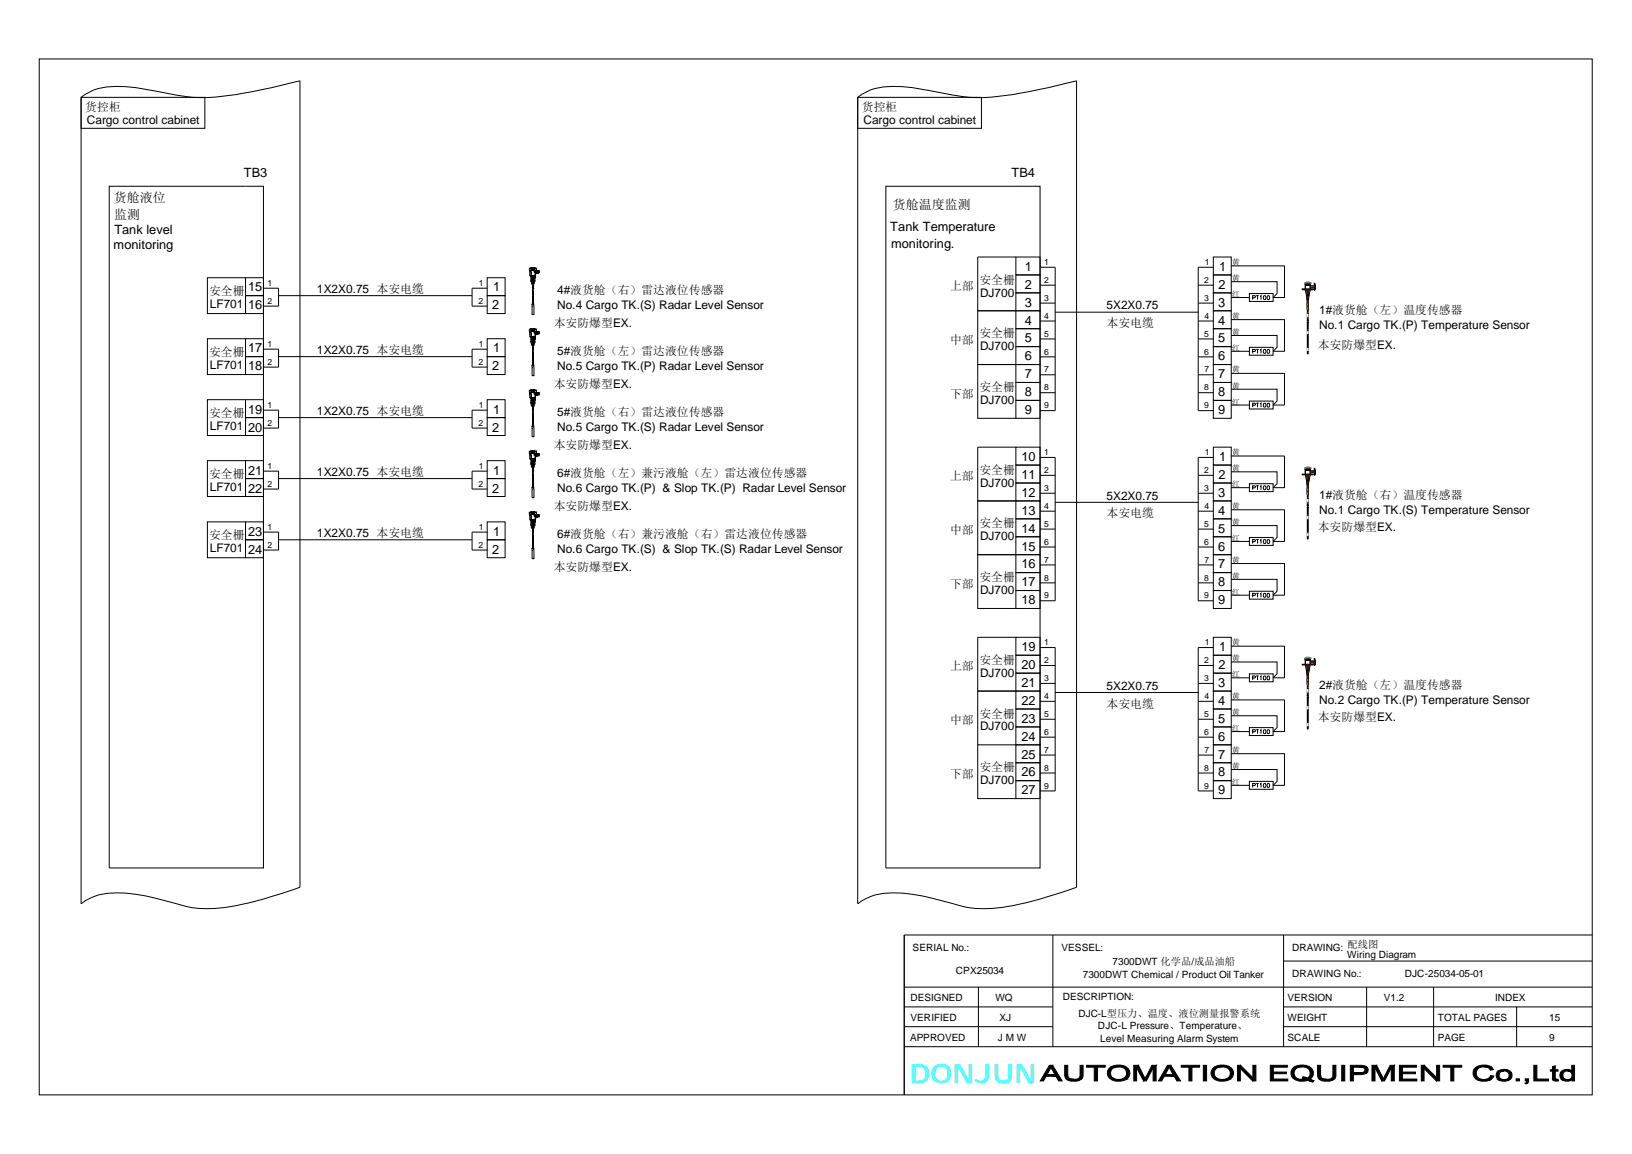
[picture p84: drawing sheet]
<svg xmlns="http://www.w3.org/2000/svg" width="297mm" height="210mm" viewBox="0 0 297 210" stroke-linecap="round" stroke-linejoin="round" font-family="sans-serif">
<defs><g id="words">
<text font-size="4.8" fill="#0ff" x="165.6" y="197">DONJUN</text>
<g font-size="2.4">
<text x="20.7" y="36.8">货舱液位</text>
<text x="20.8" y="39.8">监测</text>
<text x="162.5" y="37.9">货舱温度监测</text>
</g>
<g font-size="2.3">
<text x="44.4" y="32.3">TB3</text>
<text x="184.1" y="32.3">TB4</text>
<text x="20.7" y="45.3">monitoring</text>
<text x="20.8" y="42.5">Tank level</text>
<text x="162" y="42.1">Tank Temperature</text>
<text x="162.2" y="45.1">monitoring.</text>
<text x="45.2" y="53">15</text>
<text x="89.7" y="53">1</text>
<text x="186.5" y="49.2">1</text>
<text x="186.5" y="52.5">2</text>
<text x="221.8" y="52.5">2</text>
<text x="221.9" y="49.2">1</text>
<text x="45.2" y="56.3">16</text>
<text x="89.6" y="56.3">2</text>
<text x="186.5" y="55.8">3</text>
<text x="186.5" y="59">4</text>
<text x="221.7" y="55.8">3</text>
<text x="221.7" y="59">4</text>
<text x="45.2" y="64.1">17</text>
<text x="89.7" y="64.1">1</text>
<text x="186.5" y="62.3">5</text>
<text x="186.5" y="65.5">6</text>
<text x="221.7" y="62.3">5</text>
<text x="221.7" y="65.5">6</text>
<text x="45.2" y="67.4">18</text>
<text x="89.6" y="67.4">2</text>
<text x="186.5" y="68.8">7</text>
<text x="221.7" y="68.8">7</text>
<text x="45.2" y="75.2">19</text>
<text x="89.7" y="75.2">1</text>
<text x="186.5" y="72.1">8</text>
<text x="186.5" y="75.3">9</text>
<text x="221.7" y="72.1">8</text>
<text x="221.7" y="75.3">9</text>
<text x="45.2" y="78.5">20</text>
<text x="89.6" y="78.5">2</text>
<text x="185.9" y="83.8">10</text>
<text x="221.9" y="83.8">1</text>
<text x="45.2" y="86.3">21</text>
<text x="45.2" y="89.6">22</text>
<text x="89.6" y="89.6">2</text>
<text x="89.7" y="86.3">1</text>
<text x="185.9" y="87.1">11</text>
<text x="221.8" y="87.1">2</text>
<text x="185.9" y="90.4">12</text>
<text x="185.9" y="93.6">13</text>
<text x="221.7" y="90.4">3</text>
<text x="221.7" y="93.6">4</text>
<text x="45.2" y="97.4">23</text>
<text x="45.2" y="100.7">24</text>
<text x="89.6" y="100.7">2</text>
<text x="89.7" y="97.4">1</text>
<text x="185.9" y="96.9">14</text>
<text x="185.9" y="100.1">15</text>
<text x="221.7" y="96.9">5</text>
<text x="221.7" y="100.1">6</text>
<text x="185.9" y="103.4">16</text>
<text x="185.9" y="106.7">17</text>
<text x="221.7" y="103.4">7</text>
<text x="221.7" y="106.7">8</text>
<text x="185.9" y="109.9">18</text>
<text x="221.7" y="109.9">9</text>
<text x="185.9" y="118.4">19</text>
<text x="221.9" y="118.4">1</text>
<text x="185.9" y="121.7">20</text>
<text x="185.9" y="124.9">21</text>
<text x="221.7" y="124.9">3</text>
<text x="221.8" y="121.7">2</text>
<text x="185.9" y="128.2">22</text>
<text x="185.9" y="131.5">23</text>
<text x="221.7" y="128.2">4</text>
<text x="221.7" y="131.5">5</text>
<text x="185.9" y="134.7">24</text>
<text x="185.9" y="138">25</text>
<text x="221.7" y="134.7">6</text>
<text x="221.7" y="138">7</text>
<text x="185.9" y="141.2">26</text>
<text x="221.7" y="141.2">8</text>
<text x="185.9" y="144.5">27</text>
<text x="221.7" y="144.5">9</text>
</g>
<g font-size="2.2">
<text x="15.5" y="20.2">货控柜</text>
<text x="15.8" y="22.6">Cargo control cabinet</text>
<text x="156.9" y="20.2">货控柜</text>
<text x="157.2" y="22.6">Cargo control cabinet</text>
<text x="38" y="53.7">安全栅</text>
<text x="57.7" y="53.3">1X2X0.75 本安电缆</text>
<text x="101.4" y="53.4">4#液货舱（右）雷达液位传感器</text>
<text x="172.9" y="52.8">上部</text>
<text x="178.3" y="51.7">安全栅</text>
<text x="178.4" y="54">DJ700</text>
<text x="38.2" y="56">LF701</text>
<text x="100.8" y="59.5">本安防爆型EX.</text>
<text x="101.4" y="56.2">No.4 Cargo TK.(S) Radar Level Sensor</text>
<text x="201.4" y="56.3">5X2X0.75</text>
<text x="201.4" y="59.5">本安电缆</text>
<text x="240.1" y="59.9">No.1 Cargo TK.(P) Temperature Sensor</text>
<text x="240.1" y="57.1">1#液货舱（左）温度传感器</text>
<text x="38" y="64.8">安全栅</text>
<text x="57.7" y="64.4">1X2X0.75 本安电缆</text>
<text x="101.4" y="64.5">5#液货舱（左）雷达液位传感器</text>
<text x="172.9" y="62.5">中部</text>
<text x="178.3" y="61.4">安全栅</text>
<text x="178.4" y="63.6">DJ700</text>
<text x="239.8" y="63.5">本安防爆型EX.</text>
<text x="38.2" y="67.1">LF701</text>
<text x="100.8" y="70.6">本安防爆型EX.</text>
<text x="101.4" y="67.3">No.5 Cargo TK.(P) Radar Level Sensor</text>
<text x="178.3" y="71.1">安全栅</text>
<text x="38" y="75.9">安全栅</text>
<text x="57.7" y="75.5">1X2X0.75 本安电缆</text>
<text x="101.4" y="75.6">5#液货舱（右）雷达液位传感器</text>
<text x="172.9" y="72.3">下部</text>
<text x="178.4" y="73.4">DJ700</text>
<text x="38.2" y="78.2">LF701</text>
<text x="100.8" y="81.7">本安防爆型EX.</text>
<text x="101.4" y="78.4">No.5 Cargo TK.(S) Radar Level Sensor</text>
<text x="38" y="87">安全栅</text>
<text x="38.2" y="89.3">LF701</text>
<text x="57.7" y="86.6">1X2X0.75 本安电缆</text>
<text x="101.4" y="89.5">No.6 Cargo TK.(P) &amp; Slop TK.(P) Radar Level Sensor</text>
<text x="101.4" y="86.7">6#液货舱（左）兼污液舱（左）雷达液位传感器</text>
<text x="172.9" y="87.3">上部</text>
<text x="178.3" y="86.2">安全栅</text>
<text x="178.4" y="88.6">DJ700</text>
<text x="100.8" y="92.8">本安防爆型EX.</text>
<text x="178.3" y="95.9">安全栅</text>
<text x="201.4" y="90.9">5X2X0.75</text>
<text x="201.4" y="94.1">本安电缆</text>
<text x="240.1" y="93.5">No.1 Cargo TK.(S) Temperature Sensor</text>
<text x="240.1" y="90.8">1#液货舱（右）温度传感器</text>
<text x="38" y="98.1">安全栅</text>
<text x="38.2" y="100.3">LF701</text>
<text x="57.7" y="97.7">1X2X0.75 本安电缆</text>
<text x="101.4" y="100.6">No.6 Cargo TK.(S) &amp; Slop TK.(S) Radar Level Sensor</text>
<text x="101.4" y="97.8">6#液货舱（右）兼污液舱（右）雷达液位传感器</text>
<text x="172.9" y="97.1">中部</text>
<text x="178.4" y="98.2">DJ700</text>
<text x="239.8" y="96.6">本安防爆型EX.</text>
<text x="100.8" y="103.9">本安防爆型EX.</text>
<text x="172.9" y="106.9">下部</text>
<text x="178.3" y="105.7">安全栅</text>
<text x="178.4" y="108">DJ700</text>
<text x="172.9" y="121.9">上部</text>
<text x="178.3" y="120.8">安全栅</text>
<text x="178.4" y="123.2">DJ700</text>
<text x="201.4" y="125.4">5X2X0.75</text>
<text x="240.1" y="125.4">2#液货舱（左）温度传感器</text>
<text x="172.9" y="131.7">中部</text>
<text x="178.3" y="130.5">安全栅</text>
<text x="201.4" y="128.7">本安电缆</text>
<text x="239.8" y="131.2">本安防爆型EX.</text>
<text x="240.1" y="128.1">No.2 Cargo TK.(P) Temperature Sensor</text>
<text x="178.4" y="132.8">DJ700</text>
<text x="172.9" y="141.5">下部</text>
<text x="178.3" y="140.3">安全栅</text>
<text x="178.4" y="142.6">DJ700</text>
</g>
<text font-size="1.9" x="245.3" y="172.4">配线图</text>
<g font-size="1.8">
<text x="166.1" y="173">SERIAL No.:</text>
<text x="193.2" y="173">VESSEL:</text>
<text x="235.2" y="173">DRAWING:</text>
<text x="174" y="177.2">CPX25034</text>
<text x="197.1" y="177.8">7300DWT Chemical / Product Oil Tanker</text>
<text x="202.5" y="175.6">7300DWT 化学品/成品油船</text>
<text x="235.2" y="177.7">DRAWING No.:</text>
<text x="245.2" y="174.3">Wiring Diagram</text>
<text x="255.7" y="177.8">DJC-25034-05-01</text>
<text x="165.7" y="185.7">VERIFIED</text>
<text x="165.7" y="182.1">DESIGNED</text>
<text x="181.2" y="182.1">WQ</text>
<text x="181.9" y="185.7">XJ</text>
<text x="193.4" y="182">DESCRIPTION:</text>
<text x="196.3" y="185.1">DJC-L型压力、温度、液位测量报警系统</text>
<text x="234.3" y="182.1">VERSION</text>
<text x="234.3" y="185.7">WEIGHT</text>
<text x="251.9" y="182.1">V1.2</text>
<text x="261.7" y="185.7">TOTAL PAGES</text>
<text x="272.1" y="182.1">INDEX</text>
<text x="282" y="185.7">15</text>
<text x="165.6" y="189.4">APPROVED</text>
<text x="181.6" y="189.4">J M W</text>
<text x="199.8" y="187.3">DJC-L Pressure、Temperature、</text>
<text x="200.3" y="189.5">Level Measuring Alarm System</text>
<text x="234.3" y="189.4">SCALE</text>
<text x="261.7" y="189.4">PAGE</text>
<text x="282" y="189.4">9</text>
</g>
<g font-size="1.6">
<text x="48.7" y="52">1</text>
<text x="87.2" y="52">1</text>
<text x="190.1" y="48.2">1</text>
<text x="190.1" y="51.4">2</text>
<text x="219.2" y="51.4">2</text>
<text x="219.3" y="48.2">1</text>
<text x="48.7" y="55.2">2</text>
<text x="87.1" y="55.2">2</text>
<text x="190.1" y="54.7">3</text>
<text x="190.1" y="58">4</text>
<text x="219.2" y="54.7">3</text>
<text x="219.2" y="58">4</text>
<text x="48.7" y="63">1</text>
<text x="87.2" y="63">1</text>
<text x="190.1" y="61.2">5</text>
<text x="190.1" y="64.5">6</text>
<text x="219.2" y="61.2">5</text>
<text x="219.2" y="64.5">6</text>
<text x="48.7" y="66.3">2</text>
<text x="87.1" y="66.3">2</text>
<text x="190.1" y="67.7">7</text>
<text x="190.1" y="71">8</text>
<text x="219.2" y="71">8</text>
<text x="219.2" y="67.7">7</text>
<text x="48.7" y="74.1">1</text>
<text x="48.7" y="77.4">2</text>
<text x="87.1" y="77.4">2</text>
<text x="87.2" y="74.1">1</text>
<text x="190.1" y="74.3">9</text>
<text x="219.2" y="74.3">9</text>
<text x="190.1" y="82.8">1</text>
<text x="219.3" y="82.8">1</text>
<text x="48.7" y="85.3">1</text>
<text x="48.7" y="88.5">2</text>
<text x="87.1" y="88.5">2</text>
<text x="87.2" y="85.3">1</text>
<text x="190.1" y="86">2</text>
<text x="190.1" y="89.3">3</text>
<text x="219.2" y="86">2</text>
<text x="219.2" y="89.3">3</text>
<text x="190.1" y="92.6">4</text>
<text x="190.1" y="95.8">5</text>
<text x="219.2" y="95.8">5</text>
<text x="219.2" y="92.6">4</text>
<text x="48.7" y="96.4">1</text>
<text x="48.7" y="99.6">2</text>
<text x="87.1" y="99.6">2</text>
<text x="87.2" y="96.4">1</text>
<text x="190.1" y="99.1">6</text>
<text x="219.2" y="99.1">6</text>
<text x="190.1" y="102.3">7</text>
<text x="190.1" y="105.6">8</text>
<text x="219.2" y="105.6">8</text>
<text x="219.2" y="102.3">7</text>
<text x="190.1" y="108.9">9</text>
<text x="219.2" y="108.9">9</text>
<text x="190.1" y="117.4">1</text>
<text x="219.3" y="117.4">1</text>
<text x="190.1" y="120.6">2</text>
<text x="190.1" y="123.9">3</text>
<text x="219.2" y="120.6">2</text>
<text x="219.2" y="123.9">3</text>
<text x="190.1" y="127.1">4</text>
<text x="190.1" y="130.4">5</text>
<text x="219.2" y="130.4">5</text>
<text x="219.2" y="127.1">4</text>
<text x="190.1" y="133.7">6</text>
<text x="190.1" y="136.9">7</text>
<text x="219.2" y="133.7">6</text>
<text x="219.2" y="136.9">7</text>
<text x="190.1" y="140.2">8</text>
<text x="190.1" y="143.4">9</text>
<text x="219.2" y="140.2">8</text>
<text x="219.2" y="143.4">9</text>
</g>
<g font-size="1.5">
<text x="224.2" y="48.2">黄</text>
<text x="224.2" y="51.1">黄</text>
<text x="224.2" y="54">红</text>
<text x="224.2" y="58">黄</text>
<text x="224.2" y="60.9">黄</text>
<text x="224.2" y="63.8">红</text>
<text x="224.2" y="67.7">黄</text>
<text x="224.2" y="70.7">黄</text>
<text x="224.2" y="73.6">红</text>
<text x="224.2" y="82.8">黄</text>
<text x="224.2" y="85.7">黄</text>
<text x="224.2" y="88.6">红</text>
<text x="224.2" y="92.6">黄</text>
<text x="224.2" y="95.5">黄</text>
<text x="224.2" y="98.4">红</text>
<text x="224.2" y="102.3">黄</text>
<text x="224.2" y="105.3">黄</text>
<text x="224.2" y="108.2">红</text>
<text x="224.2" y="117.4">黄</text>
<text x="224.2" y="120.3">黄</text>
<text x="224.2" y="123.2">红</text>
<text x="224.2" y="127.1">黄</text>
<text x="224.2" y="130.1">黄</text>
<text x="224.2" y="133">红</text>
<text x="224.2" y="136.9">黄</text>
<text x="224.2" y="139.8">黄</text>
<text x="224.2" y="142.8">红</text>
</g>
</g></defs>
<g fill="none" stroke="#000" stroke-width=".18">
<path d="M192.1 56.8h26M237.5 52.7h.1M237.5 51.5l1 .1zM237.6 51.7l-.1-.3h.3v-.1l.3 .1 .1-.1v.1h.4l-.1 .6h.7v-.5h.1l.1 .3M237.6 51.6v.9M237.6 52.7h.1M237.6 52.7l.3 1.9M237.6 51.8h.8M237.6 51.9h.8M237.9 56.3h.1M237.9 55.3v1M237.9 55.2v.1"/>
<path d="M238.1 55.3l.1 1M238.1 56.3h.1M238.1 55.2l.1 .1M238.2 56.3h-.1M238.4 52.3h1M238.4 52v.3M238.4 52.7l-.3 1.9M238.4 52.3v.2h-.9M238.4 51.6v.4M238.5 52.7h.1M239.2 52.3h-.7v.2h.5M239.4 51.8l-.1 1h-.1v-.5"/>
<path d="M239.4 51.8v.1M239.4 52.4v.1M239.4 52h-1"/>
</g>
<g fill="none" stroke="#808080" stroke-width=".18">
<path d="M237.1 52.5l-.1 .2M237.1 52.7h.1M237.4 52.5l-.1 .2M237.6 52.2v.1M237.6 52.4v.1M237.6 52.3h.1M237.6 52.5l-.2 .2M237.6 52h.1M237.6 52.1h.1M237.6 51.9h.1M237.6 51.7v.1M237.6 53l.3-.2-.2 .3 .2 .2"/>
<path d="M237.6 52.9l.3 .3M237.7 52.7l-.1 .1 .3 .3M237.7 53.2l.2 .2M237.7 52.5l-.2 .2M237.7 53.5l.2 .2M237.7 53.3l.2 .2M237.8 53.6l.1 .2M237.8 52.5l-.2 .2 .3 .3M237.8 53.9l.1 .1v.1M237.9 54.3h.1M237.9 54.2h.1M237.9 54.5h.1"/>
<path d="M237.9 54.5v.1M237.9 52.5l-.2 .2M237.9 52.8l-.1-.1-.2 .2M237.9 52.9l-.2 .2M237.9 53l-.2 .3M237.9 53.1l-.2 .3M237.9 53.3l-.2 .1M237.9 53.4l-.2 .2M237.9 53.5l-.1 .2M237.9 53.6l-.1 .1 .1 .2M237.9 53.7l-.1 .1M237.9 53.8l-.1 .1"/>
<path d="M237.9 53.9l-.1 .1 .1 .1M237.9 54.4v.1M237.9 52.6v2.1M237.9 54.8v.9M237.9 52.6v.1M238.1 56.2h.1M238.1 56.1l.1 .1M238.1 56.1h.1M238.1 56h.1M238.1 55.9l.1 .1M238.1 55.9h.1M238.1 55.8l.1 .1"/>
<path d="M238.1 55.7h.1M238.1 55.6l.1 .1M238.1 55.6h.1M238.1 55.5h.1M238.1 55.4l.1 .1M238.1 55.4h.1M238.1 55.3h.1M238.1 52.7l.3 .3-.3 .3M238.1 54.3l.1 .2M238.1 54l.1 .1M238.1 53.7l.2 .1M238.1 53.3l.2 .2"/>
<path d="M238.1 53l.3 .2M238.1 52.6v2.1M238.1 54.8v.9M238.2 54.5h.1M238.2 54.1l-.1 .2M238.2 52.5l-.1 .2M238.2 53.8l-.1 .1M238.3 53.4l-.2 .2M238.4 52.5l-.2 .2M238.4 53.1l-.3-.3 .1-.1 .2 .2-.3 .3 .2 .2M238.4 53.1l-.3 .3 .2 .2-.2 .1 .1 .2M238.4 52.8l-.3 .3 .3 .2-.3 .2 .2 .2-.2 .2h.1l-.1 .2 .1 .1"/>
<path d="M238.5 52.4l-.1 .1M238.5 52.3h-.1M238.5 52.5l-.2 .2 .1 .1M238.5 51.6l-.1 .1M238.5 51.7l-.1 .1M238.5 51.8l-.1 .1M238.5 52h-.1M238.6 52.5l-.5 .4M238.6 52h.1M238.6 52.3h.1M238.7 52.5l-.2 .2M238.7 52h.1"/>
<path d="M238.7 52.3h.1M238.8 52h.1M238.8 52.3h.1M238.9 52h.1M239 52.3h-.1M239 52.5l-.1 .2M239 52h.1M239 52.7h.1M239.1 52.3h-.1M239.2 52h-.1M239.2 52.3h.1M239.3 52.3l-.1 .1"/>
<path d="M239.3 51.5l-.1 .1M239.3 52.7v.1M239.3 52.6l-.1 .1M239.3 51.6l-.1 .1M239.3 51.7l-.1 .1M239.4 52.5l-.2 .1M239.4 52.3l-.2 .2M239.4 51.8l-.2 .1M239.4 51.9l-.1 .1"/>
</g>
<path d="M237.5 51.5l1 .1z" fill="#808080"/>
<g fill="none" stroke="#808080" stroke-width=".18">
<path d="M237.5 51.6h.1M237.5 51.4l.1 .1M237.5 51.5h.1M237.5 51.6v.1M237.6 51.4v.1M237.6 51.4l.1 .1M237.7 51.4l.1 .1-.1-.1M237.8 51.3l.3 .2M237.8 51.4l.1 .1M237.9 56.2v.1M237.9 56.2h.1M237.9 56.1h.1"/>
<path d="M237.9 56h.1M237.9 55.9v.1M237.9 55.9h.1M237.9 55.8v.1M237.9 55.7v.1M237.9 55.7h.1M237.9 55.6h.1M237.9 55.5h.1M237.9 55.4v.1M237.9 55.4h.1M237.9 55.3h.1M238.1 51.4l.1 .1"/>
<path d="M238.1 51.3l.2 .2M238.1 51.4l.2 .1M238.2 51.3v.1M238.3 51.4l.1 .2M238.4 51.4v.2M238.4 51.4l.2 .1M238.5 51.6l.1 .1M238.5 51.6h.1M237.1 86.2l-.1 .1M237.1 86.3v.1M237.4 86.2l-.1 .1M237.6 86.5l.3 .3"/>
<path d="M237.6 86.2l-.2 .2M237.6 85.7v.1M237.6 85.9h.1M237.6 86.1h.1M237.6 86h.1M237.6 85.6v.1M237.6 85.5v.1M237.6 85.4h.1M237.6 86.5l.2-.1 .1 .1M237.6 86.6l.3 .3M237.7 86.4h-.1M237.7 86.2l-.2 .2"/>
<path d="M237.7 87.1l.2 .2M237.8 87.3l.1 .1-.1 .1 .1 .1M237.8 86.2l-.2 .2 .3 .2M237.9 87.9v.1M237.9 87.8v.1M237.9 86.2l-.2 .2M237.9 86.6l-.2 .2 .2 .3M237.9 86.4l-.3 .2M237.9 86.5l-.2 .2 .2 .3M237.9 86.7l-.2 .2M237.9 86.8l-.2 .2 .2 .2M237.9 86.9l-.2 .2"/>
<path d="M237.9 87.1l-.2 .1M237.9 87.1l-.1 .2M237.9 87.3l-.1 .1 .1 .2M237.9 87.5l-.1 .1M237.9 87.6l-.1 .1 .1 .1M237.9 87.7v.1M237.9 88.1h.1M237.9 88.2h.1M237.9 86.2v2.1M237.9 88.4v.9M237.9 86.3v.1M238.1 89.8h.1"/>
<path d="M238.1 89.7l.1 .1M238.1 89.7h.1M238.1 89.6h.1M238.1 89.5l.1 .1M238.1 89.5h.1M238.1 89.4l.1 .1M238.1 88.5l.1 .8M238.1 89.2v.1M238.1 89.2h.1M238.1 89l.1 .1M238.1 89h.1M238.1 88.9l.1 .1"/>
<path d="M238.1 86.4l.3 .3-.3 .2M238.1 86.6l.3 .2-.3 .3 .2 .1-.2 .2 .1 .1M238.1 88l.1 .1M238.1 87.6l.1 .1M238.1 87.3l.2 .1M238.1 87l.2 .1M238.1 86.2v2.1M238.2 89.8v.1M238.2 88.2h.1M238.2 87.8l-.1 .1M238.2 87.5l-.1 .1M238.2 86.2l-.1 .1"/>
<path d="M238.3 87.1l-.2 .2M238.4 86.8l-.3-.3 .1-.1 .2 .1-.3 .3 .2 .3M238.4 86.2l-.2 .2M238.4 86.4l-.3 .3 .3 .3-.3 .2 .2 .1-.2 .2 .1 .3M238.5 86.1h-.1M238.5 86.2l-.2 .2 .1 .1M238.5 86h-.1M238.5 85.3h-.1M238.5 85.4h-.1M238.5 85.5l-.1 .1M238.5 85.6l-.1 .1M238.6 86.2l-.5 .4"/>
<path d="M238.6 85.7h.1M238.6 86h.1M238.7 85.7h.1M238.7 86.2l-.2 .2M238.7 86h.1M238.8 85.7h.1M238.8 86h.1M238.9 85.7h.1M239 86h-.1M239 85.7h.1M239 86.3v.1M239 86.2l-.1 .1"/>
<path d="M239.1 86h-.1M239.2 85.7h-.1M239.2 86h.1M239.3 86h-.1M239.3 85.2h-.1M239.3 86.4v.1M239.3 86.2l-.1 .2M239.3 85.2l-.1 .2M239.3 85.3l-.1 .1M239.4 86.1l-.2 .1M239.4 86l-.2 .1M239.4 85.4l-.2 .2"/>
<path d="M239.4 85.6l-.1 .1"/>
</g>
<g fill="none" stroke="#000" stroke-width=".18">
<path d="M184.9 46.8h4.4v3.2h-4.4zM184.9 50h4.4v3.3h-4.4zM184.9 53.3h4.4v3.2h-4.4zM184.9 56.5h4.4v3.3h-4.4zM184.9 59.8h4.4v3.2h-4.4zM189.3 48.6h2.8M189.3 51.9h2.8M189.3 55.1h2.8M189.3 58.4h2.8M237.1 52.5v.2M237.3 52.5v.2M237.4 52.7h.1"/>
<path d="M237.5 52.5h-.5v.2h.9M237.7 51.7h.1M237.6 51.8v-.1h.4v.1v-.1h.4v.1M237.7 51.7v.1M237.8 51.8h.1M237.8 51.7v.1M237.9 51.8h.1M238 51.7h.1M237.9 51.7v.1M237.9 52.5v5.8M237.9 58.6v5.8h.2v-5.8M237.9 55.7h.2"/>
<path d="M237.9 55.8h.2M238.1 51.7h.1M238.1 51.8h.1M238.1 51.7v.1M238.1 52.5v5.9M238.2 58.3l-.3 .1M238.2 58.6h-.3M238.2 51.7v.1M238.3 51.8h.1M238.3 51.7v.1M238.4 51.8h.1M238.6 52.7h.1"/>
<path d="M238.7 52.5v.2M238.9 52.5v.2M239 52.5v.2h-.9M239.3 52h.1M239.3 52.3h.1M239.4 51.8l-.1 .9M239.4 51.8v.6M239.4 51.8v.2M184.9 63h4.4v3.3h-4.4zM189.3 61.7h2.8M189.3 64.9h2.8M237.5 86.4h.1"/>
<path d="M237.5 85.2h1zM237.6 85.3l-.1-.2h.3v-.1l.3 .1 .1-.1v.1h.4l-.1 .6h.7v-.5h.1l.1 .2M237.6 85.2l-.1 1M237.6 86.3v.1M237.6 86.4l.3 1.9M237.6 85.2v1h.8v-.2M237.6 85.5h.8M237.9 89.9h.1M237.9 89.9v.1M237.9 89v.9M237.9 88.9v.1M238.1 89l.1 .9"/>
<path d="M238.1 89.9h.1M238.1 88.9l.1 .1M238.2 89.9l-.1 .1M238.4 86h1M238.4 85.7v.3M238.4 86.4l-.3 1.9M238.4 85.2v.5M238.5 86.3v.1M238.5 86.4h.1M239.4 85.4l-.1 1.1h-.1v-.5h-.7v.2h.5M239.4 85.7h-1M239.4 85.4v.2"/>
<path d="M239.4 86v.2"/>
</g>
<path d="M238 52.4v1.1M238 53.9v.3M238 54.6v1.8M238 56.8v.4M238 57.5v1.8M238 59.7v.3M238.4 52.2h1M238 60.4v1.8M238 62.6v.4M238 63.3v1.1" fill="none" stroke="#ff3f00" stroke-width=".18"/>
<path d="M238 57.2l.1 .4zM238 60.3l.1 .4zM238 63.3l.1 .5z" fill="none" stroke="#fafafa" stroke-width=".18"/>
<path d="M237.5 85.2h1z" fill="#808080"/>
<g fill="none" stroke="#808080" stroke-width=".18">
<path d="M237.5 85.1l.1 .1M237.5 85.2l.1 .1M237.5 85.1v.1M237.5 85.3h.1M237.6 85.1v.1M237.6 85.3v.1M237.6 85.1l.1 .1M237.7 85.1l.1 .1-.1-.1M237.8 85l.2 .2M237.8 85.1l.1 .1M237.9 85v.1M237.9 89.8h.1"/>
<path d="M237.9 89.7v.1M237.9 89.7h.1M237.9 89.6h.1M237.9 89.5v.1M237.9 89.5h.1M237.9 89.4h.1M237.9 89.3h.1M237.9 89.2v.1M237.9 89.2h.1M237.9 89.1h.1M237.9 89v.1M237.9 89h.1"/>
<path d="M237.9 89.8v.1M238 85.1l.1 .1M238.1 85.1l.1 .1M238.1 85l.2 .2M238.1 85.1l.2 .1M238.2 85v.1M238.3 85.1l.1 .1M238.4 85.1v.1M238.4 85.1l.1 .1M238.5 85.3h.1M238.5 85.1l.1 .1M238.5 85.2l.1 .1"/>
<path d="M237.6 120h.1M238.5 119.9h-.1M238.5 120h-.1M239.3 119.8h-.1M239.3 119.8l-.1 .1M239.3 119.9l-.1 .1M237.1 120.8l-.1 .1M237.1 120.9v.1M237.4 120.8l-.1 .1M237.6 121l.3 .3M237.6 120.3v.1M237.6 120.5h.1"/>
<path d="M237.6 120.7h.1M237.6 120.5v.1M237.6 120.8l-.2 .2M237.6 120.2h.1M237.6 120.1v.1M237.6 121.1l.2-.1 .1 .1M237.6 121.2l.3 .3-.2 .2M237.7 121h-.1M237.7 120.8l-.2 .2M237.7 121.7l.2 .2M237.8 121.8l.1 .2M237.8 120.8l-.2 .2 .3 .2"/>
<path d="M237.9 122.5v.1M237.9 122.4v.1M237.9 122.7h.1M237.9 120.8l-.2 .2M237.9 121.3l-.2 .2M237.9 121.6l-.2 .2M237.9 121l-.3 .2M237.9 121l-.2 .3 .2 .3M237.9 121.2l-.2 .2 .2 .3M237.9 121.4l-.2 .2 .2 .2M237.9 121.7l-.1 .2M237.9 121.8l-.1 .2 .1 .1"/>
<path d="M237.9 122l-.1 .1 .1 .1M237.9 122.1l-.1 .1M237.9 122.2l-.1 .1 .1 .1M237.9 122.3v.1M237.9 122.7v.1M237.9 120.8v2.1M237.9 123v.9M237.9 120.9v.1M238.1 124.5h.1M238.1 124.4h.1M238.1 124.3l.1 .1M238.1 124.3h.1"/>
<path d="M238.1 124.1l.1 .1M238.1 124.1h.1M238.1 124l.1 .1M238.1 124h.1M238.1 123.1l.1 .8-.1-.1M238.1 123.8h.1M238.1 123.6l.1 .1M238.1 123.6h.1M238.1 123.5h.1M238.1 121l.3 .3-.3 .2M238.1 122.6l.1 .1M238.1 122.2l.1 .1"/>
<path d="M238.1 121.9l.2 .1M238.1 121.6l.2 .1M238.1 121.2l.3 .2M238.1 120.8v2.1M238.2 122.7v.1M238.2 122.4l-.1 .1M238.2 120.8l-.1 .1M238.3 121.7l-.2 .1M238.4 121.3l-.3-.2 .1-.1 .2 .1-.3 .3 .2 .2M238.4 121.4l-.3 .2 .2 .2-.2 .4M238.4 120.8l-.2 .2M238.4 121l-.3 .3 .3 .3-.3 .2 .2 .1-.2 .2 .1 .3"/>
<path d="M238.5 120.7h-.1M238.5 120.8l-.2 .2h.1M238.5 120.1l-.1 .1M238.5 120.2h-.1M238.5 120.5l-.1 .1M238.6 120.8l-.5 .4M238.6 120.2v.1M238.6 120.5v.1M238.7 120.2v.1M238.7 120.8l-.2 .2M238.7 120.5v.1M238.8 120.2v.1"/>
<path d="M238.8 120.5v.1M238.9 120.2v.1M239 120.5l-.1 .1M239 120.2v.1M239 120.9v.1M239 120.8l-.1 .1M239.1 120.5l-.1 .1M239.2 120.2l-.1 .1M239.2 120.5v.1M239.3 120.5l-.1 .1M239.3 120.9v.1M239.3 120.8l-.1 .2"/>
<path d="M239.4 120.7l-.2 .1M239.4 120.6l-.2 .1M239.4 120l-.2 .2M239.4 120.2l-.1 .1"/>
</g>
<g fill="none" stroke="#000" stroke-width=".18">
<path d="M184.9 81.3h4.4v3.3h-4.4zM184.9 84.6h4.4v3.3h-4.4zM184.9 87.9h4.4v3.2h-4.4zM184.9 91.1h4.4v3.3h-4.4zM184.9 94.4h4.4v3.2h-4.4zM184.9 97.6h4.4v3.3h-4.4zM189.3 83.2h2.8v26.1M189.3 86.5h2.8M189.3 89.7h2.8M189.3 93h2.8M189.3 96.2h2.8M189.3 99.5h2.8"/>
<path d="M237.1 86.2v.2M237.3 86.2v.2M237.4 86.3v.1M237.5 86.2h-.5v.2h.9M237.7 85.4h.1M237.6 85.5v-.2h.4v.2v-.2h.4v.2M237.7 85.3v.2M237.8 85.4h.1M237.8 85.3v.2M237.9 85.4h.1M237.9 85.3v.2M237.9 86.2v5.8"/>
<path d="M237.9 92.2v5.8h.2v-5.7M237.9 89.4h.2M237.9 89.5h.2M238.1 85.4h.1M238.1 85.3v.2M238.1 86.2v5.8M238.2 92h-.3M238.2 92.2l-.3 .1M238.2 85.3v.2M238.3 85.4h.1M238.3 85.3v.2M238.4 85.4h.1"/>
<path d="M238.6 86.3v.1M238.7 86.2v.2M238.9 86.2v.2M239 86.2v.2h-.9M239.3 86h.1M239.4 85.5l-.1 .9M239.4 85.7h-.1M239.4 85.5v.6M237.5 119.8h1zM237.6 119.9l-.1-.2h.3v-.1l.3 .1 .1-.1v.1h.4l-.1 .5h.7v-.4h.1l.1 .2M237.6 119.8l-.1 1M237.6 119.8v1h.8v-.3"/>
<path d="M238.4 119.8v.5M237.5 121h.1M237.6 120.9v.1M237.6 121l.3 1.9M237.6 120.1h.8M237.9 123.5v1M237.9 124.5h.1M237.9 124.5v.1M238.1 124.5h.1M238.2 123.5v1M238.2 124.5l-.1 .1M238.4 120.5l1 .1"/>
<path d="M238.4 120.3v.2M238.4 121l-.3 1.9M238.5 120.9v.1M238.5 121h.1M239.2 120.6h-.7v.2h.5M239.4 120l-.1 1h-.1v-.5M239.4 120.2l-1 .1M239.4 120v.2M239.4 120.6v.1"/>
</g>
<path d="M238 86.1v1.1M238 87.6v.3M238 88.3v1.8M238 90.4v.4M238 91.2v1.8M238 93.4v.3M238 94.1v1.8M238 96.2v.4M238 97v1.1M238.4 85.8h1" fill="none" stroke="#ff3f00" stroke-width=".18"/>
<path d="M238 93.9v.5zM238 97l.1 .4zM238 90.9l.1 .4z" fill="none" stroke="#fafafa" stroke-width=".18"/>
<path d="M237.5 119.8h1z" fill="#808080"/>
<g fill="none" stroke="#808080" stroke-width=".18">
<path d="M237.5 119.8l.1 .1M237.5 119.7l.1 .1M237.5 119.7v.1M237.5 119.9h.1M237.6 119.7v.1M237.6 119.7l.1 .1M237.7 119.7l.1 .1-.1-.1M237.8 119.6l.2 .2M237.8 119.6l.1 .2M237.8 119.7l.1 .1M237.9 119.6h.1M238 119.7l.1 .1"/>
<path d="M238.1 119.7l.1 .1M238.1 119.6l.2 .2M238.2 119.6h.1M238.3 119.7l.1 .1M238.4 119.7v.1M238.4 119.7l.2 .1M238.5 119.9h.1M238.5 119.8l.1 .1M237.9 124.5h.1M237.9 124.4h.1M237.9 124.3h.1M237.9 124.2h.1"/>
<path d="M237.9 124.1v.1M237.9 124.1h.1M237.9 124v.1M237.9 124h.1M237.9 123.8v.1M237.9 123.8h.1M237.9 123.7h.1M237.9 123.6v.1M237.9 123.6h.1M237.9 123.5h.1"/>
</g>
<g fill="none" stroke="#000" stroke-width=".18">
<path d="M7.1 10.7h282.7v188.5h-282.7zM14.8 17.7h22.5v5.6h-22.5zM14.8 17.7a9.2 9.2 0 0 1 6.4-2l3.5 .2 3.6 .7a36 36 0 0 0 9.3 1.2 91.5 91.5 0 0 0 17-3.1v146.7a63.7 63.7 0 0 1-15.5 3.8 17.4 17.4 0 0 1-7.1-.8 38.5 38.5 0 0 0-10.8-2 9.8 9.8 0 0 0-6.4 2zM156.1 17.7h22.5v5.6h-22.5zM156.1 17.7a9.2 9.2 0 0 1 6.4-2l3.5 .2 3.7 .7a36 36 0 0 0 9.3 1.2 91.5 91.5 0 0 0 16.9-3.1v146.7a63.7 63.7 0 0 1-15.4 3.8 17.4 17.4 0 0 1-7.1-.8 38.5 38.5 0 0 0-10.9-2 9.8 9.8 0 0 0-6.4 2zM19.9 33.9h28v124h-28zM161.2 33.9h28.1v124h-28.1zM44.7 50.5h3.2v3.3h-3.2zM44.7 53.8h3.2v3.2h-3.2zM44.7 50.5h-7v6.5h7M47.9 52.4h2.8v3.3h-2.8M50.7 53.8h35.2"/>
<path d="M88.7 50.5h3.2v3.3h-3.2zM88.7 53.8h3.2v3.2h-3.2zM88.7 52.4h-2.8v3.3h2.8M96.4 48.8h.2zM96.4 59.9h.2zM96.4 49.2v.2h.3M96.4 48.8h-.1M96.4 59.9h-.1M96.4 49.4v.7M96.4 50.1l.1 .1M96.5 50.2h.1M96.5 50.2h.9"/>
<path d="M96.6 50.5h.8zM96.6 50.7h.8zM96.6 50.2l.1 .1M96.6 51h.8M96.6 50.2h.8M96.6 48.7h.2M96.6 48.8v.4M96.6 50.6v.1M96.6 51h.1M96.6 59.9v.4M96.6 51.2h.1M96.6 59.8h.2"/>
<path d="M96.7 50.4h.6zM96.7 49.4h.1M96.7 50.4l-.1 .2h.8M96.7 49.8v-.4v.7h.7M96.7 51v.2M96.7 50.6l-.1 .3M96.7 49.1v.1M96.7 49.3v.1M96.7 49.8v.3h-.3M96.7 50.3v.3M96.7 50.6h.6M96.7 51.2h.6v.2h-.6z"/>
<path d="M96.7 48.8h.1M96.7 51.1h.1M96.7 59.9h.1M96.8 48.8l-.1 .4M96.8 48.7l-.5 .1M96.8 51.6h.4zM96.8 51.4h.4h-.4M96.8 59.9l-.1 .4M96.8 59.8l-.5 .1M96.8 48.8h.1M96.8 48.7v.1M96.8 59.8v.1"/>
<path d="M96.8 59.9h.1M96.8 51h-.1v.2M96.8 51v.2v-.2M96.8 51.3v.4M96.8 51h.4M96.8 55.4h.2M96.8 55.8h.2M96.8 51.7h.3zM96.8 55.3v1.9h.4M96.8 48.7v.5M96.8 48.7h.1M96.9 48.7v.5h-.6v-.4"/>
<path d="M96.9 48.7h.1M96.9 51.5h.1M96.9 59.8h.1M96.9 48.7h-.1M97 49.2h.1M96.9 52.2h.1M97 52.2h.1M96.9 50.9h.2zM96.9 52.5h.2M96.9 55.1l.3 .2h-.4zM96.9 48.8h.1M96.9 48.8h.7"/>
<path d="M96.9 59.8v.5h-.6v-.4M96.9 51.7v1.7M96.9 59.8l-.1 .5M96.9 52.2h.2M96.9 53h.2M96.9 53.4h.2M96.9 50.9h.2M96.9 59.9h.1M96.9 59.9h.7M97 53v.3zM97 50.8l.1 .1zM97 53l-.1 .3h.2"/>
<path d="M97 53.5h.1M97 52.1l-.1 .1M97 53.4v1.7M97 54.6v.1M97 54.5h.1M97 48.8l.1 .4M97 55v.1M97 55h.1M97 52.2h-.1M97 48.7v.5l.6-.1-.1 .1M97 52.1v.1M97 53.5v.1"/>
<path d="M97 53.7v.1M97 53.6v.1M97 53.7h.1M97 53.6h.1M97 54.1h.1M97 54v.1M97 53.8v.1M97 53.9v.1M97 53.9h.1M97 54.8v.1M97 54.1v.1M97 54.2v.1"/>
<path d="M97 54.2h.1M97 54.4v.1M97 54.3v.1M97 54.7v.1M97 54.8h.1M97 54.9v.1M97.1 52.2h.1M97.1 52.5v.9h-.2M97.1 52.2h-.1M97.1 51.8l-.1 .4M97.1 51.8l-.2 .1h.2M97.1 48.7h.1"/>
<path d="M97.1 49.1v.1M97.1 51.7v.1M97.1 52.1v.4M97.1 59.8v.1M97.1 55.6h.1M97.2 48.8h.1M97.2 59.9h.1M97.1 48.8h.5M97.1 59.9h.5M97.1 48.7v.1M97.1 51v.2M97.2 48.7v.1"/>
<path d="M97.2 55.3v1.9h-.4M97.2 51h.2l-.1 .2M97.2 59.8v.1M97.2 48.7v.5M97.2 51v.2M97.2 51.3l-.1 .4M97.2 59.8v.5M97.3 48.8h.1M97.3 59.9h.1M97.2 48.7l.1 .1M97.2 51.4h-.4v.2M97.2 51.4v.2"/>
<path d="M97.2 59.8l.1 .1M97.2 48.7h.2M97.2 59.8h.2M97.3 50.3v.1zM97.3 50.4h.1M97.3 50.3h-.6M97.3 48.7v.5M97.3 59.8v.5M97.3 49.6l.1 .1zM97.3 50.5h.1M97.4 48.8h.1M97.4 59.9h.1"/>
<path d="M97.3 48.7v.5h.3v-.4M97.3 50.6l.1 .3M97.3 59.8v.5h.3v-.4M97.3 48.6v.1M97.3 49.5v.1M97.3 50.3v.3M97.3 59.7h.1M97.3 49.6h.3M97.3 48.7h-.1M97.3 48.7h.1M97.3 59.7l-.1 .1M97.3 59.7l.1 .1"/>
<path d="M97.4 50.5v.1zM97.4 50.2v.1M97.4 50.2l-.1 .1h.1M97.4 50.9l-.8 .1M97.4 48.7v.1M97.4 50.4v.2M97.4 50.6v.1M97.4 50.9v.3h-.7M97.4 59.8v.1M97.4 50.1v.1M97.4 50.1h.1M97.4 50.5v.1"/>
<path d="M97.4 50.2h.1M97.4 50.2v.2M97.4 49.6v.9M97.4 49.8h.2M97.4 49.7v.4M97.5 49.2l-.3 .1 .1 .3M97.5 49.2l-.2 .1v.3M97.5 48.7v.1M97.5 59.8v.1M97.6 49.6v-.4v.5M97.6 49.8h.1M97.6 49.7h.1"/>
<path d="M97.6 49.2l.1 .5M97.6 49.2v.5M97.6 49.7v.1M97.6 49.2v.4M97.6 49.7v.1v-.2v.2M97.7 49.2h.1M97.7 49.7h.1M97.7 49.5l.1 .1M97.7 49.3l.1 .2M97.7 49.5h.1M97.7 49.6h.1M97.8 49.6v.1"/>
<path d="M97.8 49.6h.3M97.8 49.6l-.1 .1M97.8 49.6h.1M97.8 49.3h.1M97.8 49.5v.1M97.9 49.2h.2zM97.9 49.2l-.2 .1M97.9 49.2h-.2v.5M97.9 49.2l.2 .1M97.9 49.3h.2M97.9 49.3v.4h.2M97.9 49.5h.2"/>
<path d="M97.9 49.2h.1M98.1 49.2v.4M98.1 49.2v.5M98.1 49.6v.1M184.9 46.8h-6.9v9.7h6.9h-6.9v9.8h6.9M192.1 48.6v26.1h-2.8M218.1 51.9h2.7M218.1 55.1h2.7M218.1 58.4h2.7M220.8 46.8h3.3v3.2h-3.3zM220.8 50h3.3v3.3h-3.3zM220.8 53.3h3.3v3.2h-3.3z"/>
<path d="M220.8 56.5h3.3v3.3h-3.3zM220.8 59.8h3.3v3.2h-3.3zM220.8 48.6h-2.7v26.1h2.7M224.1 48.4h9.7v5.7h-2.1l.7-.7v-2.2h-8.3M224.1 58.1h9.7v5.8h-2.1l.7-.7v-2.2h-8.3M224.1 54.1h3.3M227.4 53.4h4.3v1.4h-4.3zM228 54.2l.4-.1 .1-.3h-.5v.7M228.6 53.8h.5M228.9 53.8v.7M229.3 53.9l.2-.1v.7M230 53.8a.32 .32 0 0 1 .4 .3 .32 .32 0 0 1-.4 .4z"/>
<path d="M230.7 53.8a.32 .32 0 0 1 .4 .3 .32 .32 0 0 1-.4 .4zM44.7 61.6h3.2v3.3h-3.2zM44.7 64.9h3.2v3.2h-3.2zM44.7 72.7h3.2v3.3h-3.2zM44.7 76h3.2v3.2h-3.2zM44.7 61.6h-7v6.5h7M44.7 72.7h-7v6.5h7M47.9 63.5h2.8v3.3h-2.8M47.9 74.6h2.8v3.3h-2.8M50.7 64.9h35.2M50.7 76h35.2M88.7 61.6h3.2v3.3h-3.2z"/>
<path d="M88.7 64.9h3.2v3.2h-3.2zM88.7 72.7h3.2v3.3h-3.2zM88.7 76h3.2v3.2h-3.2zM88.7 63.5h-2.8v3.3h2.8M88.7 74.6h-2.8v3.3h2.8M96.4 60.5h.3h-.3v.7M96.4 71.4v.2h.3M96.4 60.3v.2M96.4 71h.2v.4M96.4 71.6v.8h1M96.4 61.2l.1 .1M96.5 61.3l.2 .1"/>
<path d="M96.5 61.3h.9M96.5 72.4h.1M96.6 61.6h.8zM96.6 61.8h.8zM96.6 72.7h.8zM96.6 72.9h.8zM96.6 62.1h.8M96.6 72.4l.1 .1M96.6 73.2h.8M96.6 61.7v.1M96.6 62.1h.1M96.6 72.8v.1"/>
<path d="M96.6 73.2h.1M96.6 72.4h.8M96.6 70.9h.2M96.7 61.5h.6zM96.7 60.5h.1M96.7 72h.1M96.7 72.6h.6zM96.7 61.5l-.1 .2h.8M96.7 60.9v.3v-.7v.4M96.7 62.1l-.1 .2 .1-.2h.1M96.7 61.8l-.1 .2M96.7 72.6l-.1 .2h.8"/>
<path d="M96.7 73.2l-.1 .2 .1-.2h.1M96.7 72.9l-.1 .2M96.7 60.2v.1M96.7 61.4v.4M96.7 71.3h.1M96.7 72.5v.4M96.7 61.7h.7M96.7 61.8h.6M96.7 72.9h.6M96.7 62.3h.6v.2h-.6zM96.7 71h.1M96.7 73.4h.6v.1h-.6z"/>
<path d="M96.7 62.2h.1M96.7 73.3h.1M96.8 62.7h.4zM96.8 62.5h.4v.2M96.8 70.9l-.5 .1v.3l.4 .1M96.8 71l-.1 .3h.6M96.8 73.8h.4zM96.8 73.6h.4v.2M96.8 70.9v.1M96.8 62.5h.4M96.8 73.5h.4M96.8 62.8h.4"/>
<path d="M96.8 62.1v.2v-.2M96.8 73.9h.4M96.8 73.2v.2v-.2M96.8 62.5v.3M96.8 73.5v.4M96.8 62.1h.4M96.8 66.5h.2M96.8 66.9h.2M96.8 73.2h.4M96.8 77.6h.2M96.8 77.9h.2M96.8 66.4v1.9h.4"/>
<path d="M96.8 77.5v1.9h.4M96.9 62.6h.1M96.9 70.9h.1M96.9 73.7h.1M97 60.3h.1M96.9 63.6h.2zM96.9 63.3h.1M96.9 74.7h.2zM96.9 74.4h.1M96.9 73h.2zM96.9 66.2l.3 .2h-.4zM96.9 77.3l.3 .2h-.4z"/>
<path d="M96.9 63.3h.2v.3M96.9 74.4h.2v.3M96.9 62.8v1.7M96.9 70.9v.5M96.9 73.9v1.7M96.9 64.1h.2M96.9 64.5h.2M96.9 61.9h.2M96.9 71h.1M96.9 71h.6M96.9 75.2h.2M96.9 75.6h.2"/>
<path d="M96.9 73h.2M97 64.1v.3zM97 63.3h.1M97 61.9h.1zM97 75.2v.3zM97 74.4h.1M97 73h.1zM97 64.1l-.1 .3h.2M97 64.6v.1M97 65.6v.2M97 66.1v.1M97 75.2l-.1 .3h.2"/>
<path d="M97 76.7v.2M97 75.6v1.7M97 64.9v.1M97 71l-.2-.1v.5M97 64.5v1.7M97 65.5h.1M97 66.2h.1M97 76.6h.1M97 61.9v.1zM97 66.1v.1v-.1M97 63.3h-.1h.2M97 71.4l.1-.5v.5"/>
<path d="M97 75.7h.1M97 77.1v.2v-.1M97 74.4h-.1h.2M97 64.6h.1M97 64.8v.1M97 64.7h.1M97 64.7v.1M97 65.1v.1M97 65v.1M97 65.1h.1M97 65.9v.1M97 65.2h.1"/>
<path d="M97 65.4v.1M97 65.2v.1M97 65.3v.1M97 65.6v.1M97 65.7v.1M97 65.8v.1M97 66v.1M97 66h.1M97 76h.1M97 75.7v.1M97 75.8v.1M97 76.3h.1"/>
<path d="M97 76.2v.1M97 76v.1M97 76.1v.1M97 76.1h.1M97 77v.1M97 76.4v.1M97 76.3v.1M97 76.8h.1M97 76.9v.1M97 76.6v.1M97 76.7v.1M97 77h.1"/>
<path d="M97 77.1h.1M97.1 63.6v.9h-.2M97.1 62.9l-.1 .4M97.1 62.9l-.2 .1h.2M97.1 74.7v.9h-.2M97.1 74l-.1 .4M97.1 74l-.2 .1h.2M97.1 60.2v.1M97.1 62.8v.1M97.1 70.9v.1M97.1 71.3v.1M97.1 73.9v.1"/>
<path d="M97.1 66.7h.1M97.1 77.8h.1M97.1 60.3v-.5l-.1 .5h.6M97.1 71h.5v.3h-.3M97.1 62.1v.2M97.1 73.2v.2M97.2 66.4v1.9h-.4M97.2 62.1h.2l-.1 .2M97.2 70.9v.1M97.2 77.5v1.9h-.4M97.2 73.2h.2l-.1 .2M97.2 62.1v.2"/>
<path d="M97.2 62.5v.3M97.2 70.9v.5M97.2 73.2v.2M97.2 73.5v.4M97.3 71h.1M97.2 71h.1M97.2 62.5h-.4v.2M97.2 73.6h-.4v.2M97.3 61.4v.1zM97.3 72.5l.1-.1zM97.3 72.5v.1zM97.3 61.5h.1"/>
<path d="M97.3 72.6h.1M97.3 71l-.1-.1 .2 .1M97.3 61.4h-.6M97.3 70.9v.5M97.3 72.4l-.6 .1M97.3 60.7l.1 .1zM97.3 61.6h.1M97.3 71.8l.1 .1zM97.3 72.7h.1M97.4 71h.1M97.3 61.8l.1 .2M97.3 72.9l.1 .2"/>
<path d="M97.3 60.6v.1M97.3 61.5v.3M97.3 70.8v.5M97.3 71.7v.1M97.3 72.6v.3M97.3 60.7h.3M97.3 71.8h.3M97.4 61.3h.1M97.4 72.4h.1M97.4 61.3l-.1 .1h.1M97.4 62l-.8 .1M97.4 73.1l-.8 .1"/>
<path d="M97.4 61.3v.1M97.4 61.5v.3M97.4 62v.3h-.8M97.4 72.6v.3M97.4 73.1v.3h-.8M97.4 61.4h.1M97.4 61.6v.1zM97.4 61.2h.1M97.4 72.7h.1M97.4 72.3h.1M97.4 61.1v.1M97.4 72.3v.1"/>
<path d="M97.4 61.6v.1M97.4 60.8v.5l-1-.1M97.4 72.7v.1M97.4 71.9v.5l-.7-.1v-.7v.8M97.4 60.7v.9M97.4 71.8v.9M97.4 60.9h.2M97.4 72h.2M97.5 60.3l-.3 .1 .1 .3M97.5 60.3l-.2 .1v.3M97.5 71.3l-.3 .2 .1 .3M97.5 60.2v.1"/>
<path d="M97.5 70.9v.1M97.5 71h.1M97.6 60.7v-.4v.5M97.6 71.8v-.4v.5M97.6 60.8h.1M97.6 71.9h.1M97.6 60.3l.1 .5M97.6 60.3v.5M97.6 71.4l.1 .5M97.6 71.4v.5M97.6 60.2v.1M97.6 60.8v.1"/>
<path d="M97.6 71.3v.1M97.6 71.9v.1M97.6 60.3v.4M97.6 71.4v.4M97.6 60.8v.1v-.2v.2M97.6 71.9v.1v-.2v.2M97.6 60.2l-.1 .1M97.6 71.3l-1.3 .1M97.7 71.9h-.1M97.7 60.3h.1M97.7 71.3v.1M97.7 60.8h-.1"/>
<path d="M97.7 60.8h.1M97.7 60.4l.1 .3M97.7 71.9h.1M97.7 71.5l.1 .3M97.8 60.8h.1M97.8 71.9h.1M97.8 60.7v.1M97.8 71.8v.1M97.8 60.3l-.1 .1M97.8 60.4h.3M97.8 71.4l-.1 .1M97.8 71.5h.3"/>
<path d="M97.8 60.6v.2h-.2M97.8 71.7v.2h-.2M97.8 60.7h.1M97.8 71.8h.1M97.9 60.6h.2zM97.9 60.3h.2zM97.9 60.8h.2zM97.9 71.7h.2zM97.9 71.4h.2zM97.9 71.9h.2zM97.9 60.4v.4l-.1-.1M97.9 60.3h-.2v.5"/>
<path d="M97.9 60.3l.2 .1M97.9 71.5v.4l-.1-.1M97.9 71.4h-.2v.5M97.9 71.4l.2 .1M97.9 60.3h.1M97.9 71.4h.1M98.1 60.3v.4M98.1 71.4v.4M98.1 71.3v.5M178 66.3h6.9zM178 66.3v9.8h6.9M184.9 66.3h4.4v3.3h-4.4z"/>
<path d="M184.9 69.6h4.4v3.2h-4.4zM184.9 72.8h4.4v3.3h-4.4zM189.3 68.2h2.8M189.3 71.4h2.8M218.1 61.7h2.7M218.1 64.9h2.7M218.1 68.2h2.7M218.1 71.4h2.7M220.8 63h3.3v3.3h-3.3zM220.8 66.3h3.3v3.3h-3.3zM220.8 69.6h3.3v3.2h-3.3zM220.8 72.8h3.3v3.3h-3.3z"/>
<path d="M224.1 67.9h9.7v5.8h-2.1l.7-.7v-2.2h-8.3M224.1 63.9h3.3M224.1 73.7h3.3M227.4 63.2h4.3v1.4h-4.3zM227.4 73h4.3v1.4h-4.3zM228 63.9h.4l.1-.3h-.5v.7M228 73.7h.4l.1-.3-.5-.1v.8M228.6 63.6h.5M228.6 73.3h.5M228.9 63.6v.7M228.9 73.3v.8M229.3 63.7l.2-.1v.7"/>
<path d="M229.3 73.5l.2-.2v.8M230 63.6a.32 .32 0 0 1 .4 .3 .32 .32 0 0 1-.4 .3zM230 73.4a.32 .32 0 0 1 .4 .3 .32 .32 0 0 1-.4 .3zM230.7 63.6a.32 .32 0 0 1 .4 .3 .32 .32 0 0 1-.4 .3zM230.7 73.4a.32 .32 0 0 1 .4 .3 .32 .32 0 0 1-.4 .3zM44.7 83.8h3.2v3.3h-3.2zM44.7 87.1h3.2v3.2h-3.2zM44.7 94.9h3.2v3.3h-3.2zM44.7 98.2h3.2v3.2h-3.2zM44.7 83.8h-7v6.5h7M44.7 94.9h-7v6.5h7M47.9 85.7h2.8v3.3h-2.8"/>
<path d="M47.9 96.8h2.8v3.2h-2.8M50.7 87.1h35.2M50.7 98.2h35.2M88.7 83.8h3.2v3.3h-3.2zM88.7 87.1h3.2v3.2h-3.2zM88.7 94.9h3.2v3.3h-3.2zM88.7 98.2h3.2v3.2h-3.2zM88.7 85.7h-2.8v3.3h2.8M88.7 96.8h-2.8v3.2h2.8M96.3 82.1h.3M96.3 93.2h.3M96.4 82.1h-.1"/>
<path d="M96.4 93.2h-.1M96.4 82.5v.2l.3-.1M96.4 93.6v.2l.3-.1M96.4 82.1h.2M96.4 93.2h.2M96.4 82.7v.8M96.4 93.8v.7M96.4 83.5h.1M96.4 94.5l.1 .1M96.5 83.5h.1M96.5 83.5h.9M96.5 94.6h.1"/>
<path d="M96.5 94.6h.9M96.6 83.8h.8zM96.6 94.9h.8zM96.6 83.5l.1 .1M96.6 84.3h.8M96.6 94.6l.1 .1M96.6 84.2v-.2h.8v.5h-.8M96.6 95.4v-.3h.8v.5h-.8M96.6 82.1v.4M96.6 84.3h.1M96.6 93.2v.4M96.6 83.5h.8"/>
<path d="M96.6 82.1h-.2M96.6 82h.2M96.6 84h.8M96.6 94.6h.8M96.6 93.1l-.2 .1M96.6 93.1h.2M96.6 95.1h.8M96.7 83.7h.6zM96.7 94.8h.6zM96.7 83.7l-.1 .2h.8M96.7 83.2v-.5v.7h.7v-.5v.9M96.7 84.3l-.1 .2 .2-.2"/>
<path d="M96.7 94.8l-.1 .2h.8M96.7 94.2v-.4v.7h.7v-.5v.9M96.7 95.4l-.1 .2 .2-.2M96.7 82.4v.1M96.7 83.1v.4h-.3M96.7 83.6v.4M96.7 93.5v.1M96.7 94.2v.3h-.3M96.7 94.7v.4M96.7 94.7h.6M96.7 84.5h.6v.1h-.6zM96.7 95.6h.6v.1h-.6z"/>
<path d="M96.7 84.4h.1M96.7 95.5h.1M96.7 82.1h.1M96.7 93.2h.1M96.8 82.1l-.1 .4M96.8 82l-.2 .1M96.8 84.9h.4zM96.8 84.7h.4v.2M96.8 93.2l-.1 .4M96.8 93.1l-.2 .1M96.8 96h.4zM96.8 95.8h.4v.2"/>
<path d="M96.8 82v.1M96.8 93.1v.1M96.8 82.1h.7M96.8 82.1h.1M96.8 84.6h.4M96.8 93.1h.7M96.8 93.2h.1M96.8 95.7h.4M96.8 85h.1M96.8 84.3v.2v-.2M96.8 95.4v.2v-.2M96.8 84.6v.4"/>
<path d="M96.8 93.1h.1M96.8 95.7v.4M96.8 85h.4M96.8 84.3h.4M96.8 88.7h.2M96.8 89h.2M96.8 95.4h.4M96.8 99.8h.2M96.8 96.1h.3zM96.8 88.6v1.9h.4M96.8 99.7v1.9h.4M96.9 93.1v.5h-.6v-.4"/>
<path d="M96.9 82h.1M96.9 84.8h.1M96.9 93.1h.1M96.9 95.9h.1M96.9 82l-.1 .5M96.9 93.1l-.1 .5M97 82.5h.1M96.9 85.8h.2zM96.9 85.5h.1M96.9 84.1h.2zM97 93.6h.1M96.9 96.9h.2z"/>
<path d="M96.9 96.6h.1M96.9 95.2h.2zM96.9 82l.1 .1M96.9 88.4l.3 .3h-.4zM96.9 99.5l.3 .3h-.4zM96.9 85.4h.2v.4M96.9 96.1v1.7h.2v-.9M96.9 82v.5h-.6v-.4M96.9 85v1.7M96.9 82.1h.1M96.9 86.2h.2M96.9 86.7h.2"/>
<path d="M96.9 84.1h.2M96.9 93.2h.1M96.9 97.3h.2M96.9 95.2h.2M97 86.2v.3zM97 85.5h.1M97 84.1v.1zM97 97.3v.3zM97 96.6h.1M97 95.2v.1zM97 86.2l-.1 .3h.2M97 87.8v.1"/>
<path d="M97 86.7v1.7M97 88.2v.2v-.1M97 93.1v.1M97 97.3l-.1 .3h.2M97 98.9v.2M97 97.8v1.7v-.1M97 99.4v.1M97 85.4v.1M97 96.5v.1M97 86.9h.1M97 87.6h.1M97 99.2h.1"/>
<path d="M97.1 96.6h.1M97 86.8v.1M97 85.4l-.1 .1h.2M97 97.8v.1M97 96.6l.1 .3M97 93.1v.5l.6-.1M97 97.8v1.7M97 87v.1M97 87h.1M97 87.3v.1M97 87.3h.1M97 87.1v.1"/>
<path d="M97 87.1h.1M97 87.2v.1M97 88.1v.1M97 87.4v.1M97 87.5h.1M97 87.6v.1M97 87.9h.1M97 87.9v.1M97 88h.1M97 87.7v.1M97 88v.1M97 88.2h.1"/>
<path d="M97 98.1v.1M97 98v.1M97 98.1h.1M97 98h.1M97 98.3v.2M97 98.2v.1M97 98.5h.1M97 98.7h.1M97 98.6v.1M97 98.5v.1M97 98.8v.1M97 98.7v.1"/>
<path d="M97 99h.1M97 99.1v.1M97 99.3h.1M97.1 85.8v.9h-.2M97.1 85.1l-.1 .3M97.1 85.1h-.2h.2M97.1 96.2l-.1 .4M97.1 96.2l-.2 .1h.2M97.1 82h.1M97.1 82.4v.1M97.1 85v.1M97.1 93.5v.1"/>
<path d="M97.1 96.1v.1M97.1 88.9h.1M97.1 100h.1M97.1 82.1l-.1 .4 .6-.1M97.1 93.1h.1M97.1 82v.5M97.1 93.1v.5M97.1 82.1h.5M97.1 93.2h.5M97.1 84.3v.2M97.1 95.4v.2M97.2 88.7v1.8h-.4"/>
<path d="M97.2 85h-.1M97.2 84.3h.2l-.1 .2M97.2 99.8v1.8h-.4M97.2 95.4h.2l-.1 .2M97.2 82v.5M97.2 84.3v.2M97.2 84.6v.4M97.2 93.1v.5M97.2 95.4v.2M97.2 95.7l-.1 .4M97.3 82.1h.1M97.2 82.1h.1"/>
<path d="M97.3 93.1h.1M97.2 93.1h.1M97.2 82l.1 .1M97.2 84.7h-.4v.2M97.2 95.8h-.4v.2M97.2 82h.2M97.2 93.1h.2M97.3 83.6l.1-.1zM97.3 83.6v.1zM97.3 94.7l.1-.1zM97.3 94.7v.1zM97.3 83.7h.1"/>
<path d="M97.3 94.8h.1M97.3 82v.5M97.3 83.5l-.6 .1M97.3 93.1v.5M97.3 94.7v.1M97.3 82.9h.1zM97.4 82.1h.1M97.3 94h.1zM97.4 93.1h.1M97.3 81.9v.6h.3v-.4M97.3 93v.6h.3v-.4M97.3 82.8v.1"/>
<path d="M97.3 83.7v.3M97.3 93.9v.1M97.3 94.8v.3M97.3 82.9h.3M97.3 82h-.1M97.3 82h.1M97.3 94h.3M97.4 83.8h.1M97.4 94.6h.1M97.4 94.9h.1M97.4 84.2l-.8 .1M97.4 95.3h-.8l.8 .1h-.7"/>
<path d="M97.4 82v.1M97.4 83.7v.2M97.4 94.8v.2M97.4 83.5h.1M97.4 83.4v.1M97.4 94.5v.1M97.4 83.4h.1M97.4 83h.1M97.4 94.5h.1M97.4 94.1h.1M97.4 83.8v.1M97.4 94.9v.1"/>
<path d="M97.4 94.5v.1zM97.4 94.2h.2M97.5 82.4l-.3 .2 .1 .3M97.5 93.5l-.3 .2 .1 .3M97.5 82v.1M97.5 93.1h.1M97.5 82.1h.1M97.5 93.1l.1 .1M97.6 82.9v-.4v.4M97.6 94v-.4v.4M97.6 82.5l.1 .5M97.6 82.5v.4"/>
<path d="M97.6 82.1h.1M97.6 93.6l.1 .5M97.6 93.6v.4M97.6 93.2h.1M97.6 82.4v.1M97.6 82.9v.2M97.6 93.5v.1M97.6 94v.2M97.6 94.1h.1M97.6 83.1v-.2v.2h-.2M97.6 94v.2v-.2v.2M97.7 82.9l-.1 .1"/>
<path d="M97.7 94l-.1 .2M97.7 82.4v.1M97.7 93.5v.1M97.7 83l-.1 .1M97.7 83h.1M97.7 82.8h.1M97.7 93.9h.1M97.8 83h.1M97.8 94h.1M97.8 94l-.1 .1M97.8 82.9h.1M97.8 82.6v.2"/>
<path d="M97.8 93.7v.2M97.8 82.6h.1M97.8 82.8v.1h-.2M97.8 93.7h.1M97.8 93.9v.1h-.2M97.8 82.9h.3M97.8 94h.3M97.9 82.5h.2zM97.9 82.9h.2zM97.9 93.6h.2zM97.9 94h.2zM97.9 82.5v.4h-.2"/>
<path d="M97.9 82.6l-.2-.1v.5M97.9 82.6h.2zM97.9 93.6v.4h-.2M97.9 93.7l-.2-.1v.5M97.9 93.7h.2h-.2M97.9 82.8h.2M97.9 93.9h.2M98.1 82.5v.4M98.1 93.6v.4M98.1 82.4v.5M98.1 93.5v.5M184.9 81.3h-6.9v9.8h6.9h-6.9v9.8h6.9"/>
<path d="M192.1 91.4h26M218.1 86.5h2.7M218.1 89.7h2.7M218.1 93h2.7M218.1 96.2h2.7M218.1 99.5h2.7M220.8 81.3h3.3v3.3h-3.3zM220.8 84.6h3.3v3.3h-3.3zM220.8 87.9h3.3v3.2h-3.3zM220.8 91.1h3.3v3.3h-3.3zM220.8 94.4h3.3v3.2h-3.3zM220.8 97.6h3.3v3.3h-3.3z"/>
<path d="M220.8 83.2h-2.7v26.1h2.7M224.1 82.9h9.7v5.8h-2.1l.7-.7v-2.2h-8.3M224.1 92.7h9.7v5.8h-2.1l.7-.7v-2.2h-8.3M224.1 88.7h3.3M224.1 98.5h3.3M227.4 88h4.3v1.4h-4.3zM227.4 97.8h4.3v1.4h-4.3zM228 88.7h.4l.1-.3h-.5v.7M228 98.5h.4l.1-.3-.5-.1v.8M228.6 88.4h.5M228.6 98.1h.5M228.9 88.4v.7"/>
<path d="M228.9 98.1v.8M229.3 88.5l.2-.1v.7M229.3 98.3l.2-.2v.8M230 88.4a.32 .32 0 0 1 .4 .3 .32 .32 0 0 1-.4 .3zM230 98.2a.32 .32 0 0 1 .4 .3 .32 .32 0 0 1-.4 .3zM230.7 88.4a.32 .32 0 0 1 .4 .3 .32 .32 0 0 1-.4 .3zM230.7 98.2a.32 .32 0 0 1 .4 .3 .32 .32 0 0 1-.4 .3zM96.8 100.1h.2M178 100.9h6.9zM178 100.9v9.8h6.9M184.9 115.9h4.4v3.3h-4.4zM184.9 119.2h4.4v3.2h-4.4z"/>
<path d="M184.9 100.9h4.4v3.3h-4.4zM184.9 104.2h4.4v3.2h-4.4zM184.9 107.4h4.4v3.3h-4.4zM184.9 115.9h-6.9v9.8h6.9h-6.9v9.8h6.9M189.3 117.8h2.8v26.1h-2.8M189.3 102.8h2.8M189.3 106h2.8M189.3 109.3h2.8M218.1 102.8h2.7M218.1 106h2.7M220.8 115.9h3.3v3.3h-3.3zM220.8 119.2h3.3v3.2h-3.3z"/>
<path d="M220.8 100.9h3.3v3.3h-3.3zM220.8 104.2h3.3v3.2h-3.3zM220.8 107.4h3.3v3.3h-3.3zM220.8 117.8h-2.7v26.1h2.7M224.1 102.5h9.7v5.8h-2.1l.7-.8v-2.1h-8.3M224.1 117.5h9.7v5.8h-2.1l.7-.7v-2.2h-8.3M224.1 108.3h3.3M227.4 107.5h4.3v1.5h-4.3zM228 108.3h.4l.1-.3-.5-.1v.7M228.6 107.9h.5M228.9 107.9v.7M229.3 108l.2-.1v.7"/>
<path d="M230 108a.32 .32 0 0 1 .4 .3 .32 .32 0 0 1-.4 .3zM230.7 108a.32 .32 0 0 1 .4 .3 .32 .32 0 0 1-.4 .3zM237.7 120h.1M237.7 119.9v.2M237.8 120h.1M237.8 119.9v.2M237.9 120h.1M237.9 119.9v.2M238.1 120h.1M238.1 119.9v.2M238.2 119.9v.2M238.3 120h.1"/>
<path d="M238.3 119.9v.2M238.4 120h.1M178 135.5v9.8h6.9M184.9 122.4h4.4v3.3h-4.4zM184.9 125.7h4.4v3.3h-4.4zM184.9 129h4.4v3.2h-4.4zM184.9 132.2h4.4v3.3h-4.4zM184.9 135.5h4.4v3.2h-4.4zM184.9 138.7h4.4v3.3h-4.4zM189.3 121h2.8M189.3 124.3h2.8M189.3 127.6h2.8"/>
<path d="M189.3 130.8h2.8M189.3 134.1h2.8M189.3 137.3h2.8M192.1 126h26M218.1 121h2.7M218.1 124.3h2.7M218.1 127.6h2.7M218.1 130.8h2.7M218.1 134.1h2.7M218.1 137.3h2.7M220.8 122.4h3.3v3.3h-3.3zM220.8 125.7h3.3v3.3h-3.3z"/>
<path d="M220.8 129h3.3v3.2h-3.3zM220.8 132.2h3.3v3.3h-3.3zM220.8 135.5h3.3v3.2h-3.3zM220.8 138.7h3.3v3.3h-3.3zM224.1 127.3h9.7v5.8h-2.1l.7-.8v-2.1h-8.3M224.1 137.1h9.7v5.7h-2.1l.7-.7v-2.1h-8.3M224.1 123.3h3.3M224.1 133.1h3.3M227.4 122.6h4.3v1.4h-4.3zM227.4 132.3h4.3v1.5h-4.3zM228 123.3h.4l.1-.3h-.5v.7M228 133.1h.4l.1-.3-.5-.1v.7"/>
<path d="M228.6 123h.5M228.6 132.7h.5M228.9 123v.7M228.9 132.7v.7M229.3 123.1l.2-.1v.7M229.3 132.9l.2-.2v.7M230 123h.2a.35 .35 0 0 1 .2 .3 .35 .35 0 0 1-.4 .3zM230 132.8a.32 .32 0 0 1 .4 .3 .32 .32 0 0 1-.4 .3zM230.7 123h.1a.35 .35 0 0 1 .3 .3 .35 .35 0 0 1-.4 .3zM230.7 132.8a.32 .32 0 0 1 .4 .3 .32 .32 0 0 1-.4 .3zM237.1 120.8v.2M237.3 120.8v.2"/>
<path d="M237.4 120.9v.1M237.5 120.8h-.5v.2h.9M237.6 120.1v-.2h.4v.2v-.2h.4v.2M238 120h.1M237.9 120.8v5.8M237.9 126.8v5.8h.2v-5.7M237.9 124h.2M237.9 124.1h.2M238.1 120.8v5.8M238.2 126.6h-.3M238.2 126.8l-.3 .1M238.6 120.9v.1"/>
<path d="M238.7 120.8v.2M238.9 120.8v.2M239 120.8v.2h-.9M239.3 120.5h.1M239.4 120.1l-.1 .9M239.4 120.2l-.1 .1M239.4 120.1v.6M184.9 142h4.4v3.3h-4.4zM189.3 140.6h2.8M218.1 140.6h2.7M220.8 142h3.3v3.3h-3.3zM224.1 142.8h3.3"/>
<path d="M227.4 142.1h4.3v1.5h-4.3zM228 142.9l.4-.1 .1-.2-.5-.1v.7M228.6 142.5h.5M228.9 142.5v.7M229.3 142.6l.2-.1v.7M230 142.6a.32 .32 0 0 1 .4 .3 .32 .32 0 0 1-.4 .3zM230.7 142.6a.32 .32 0 0 1 .4 .3 .32 .32 0 0 1-.4 .3zM164.6 179.5h125.2M178.1 179.5v10.9M191.6 170.1v20.3M233.6 174.8h56.2M233.6 170.1v20.3"/>
<path d="M248.7 179.5v10.9M260.9 179.5v10.9M289.8 170.1h-125.2v29.1M164.6 190.4h125.2M164.6 183.1h27M164.6 186.7h27M233.6 183.1h56.2M233.6 186.7h56.2M276 183.1v7.3"/>
</g>
<path d="M238 120.7v1.1M238 122.1v.4M238 122.9v1.8M238 125v.4M238 125.7v1.9M238 127.9v.4M238 128.7v1.8M238 130.8v.4M238 131.6v1.1M238.4 120.4h1" fill="none" stroke="#ff3f00" stroke-width=".18"/>
<path d="M238 128.5v.5zM238 131.6l.1 .4zM238 125.4l.1 .5z" fill="none" stroke="#fafafa" stroke-width=".18"/>
<path d="M97.5 49.1v.1M97.5 60.2v.1M97.5 71.3h.1M97.5 82.4v.1M97.5 93.5v.1" fill="none" stroke="#ff0" stroke-width=".18"/>
<g fill="#000" stroke="#000" stroke-width=".18">
<path d="M191 193.8h.6l-.3 .3-.7 1.4 1.6 .3h-1.8l-.5 .8h-.6z" fill-rule="evenodd"/>
<path d="M191.6 193.8l1.7 2.8h-.6l-.5-.8-1.6-.3h1.4l-.7-1.4z" fill-rule="evenodd"/>
<path d="M193.8 193.8h.5v1.7l.2 .5 .3 .2 .6 .1h-1.3l-.2-.3z" fill-rule="evenodd"/>
<path d="M196.6 193.8h.5v2a1.13 1.13 0 0 1-1.1 .9h-1l-.9-.4h1.7l.6-.2 .2-.4z" fill-rule="evenodd"/>
<path d="M197.8 193.8h3.4v.3h-1.4v2.5h-.6v-2.5h-1.4z" fill-rule="evenodd"/>
<path d="M201.8 194.4l.5-.4h1.3l-.4 .1a1.18 1.18 0 0 0-1.1 1 1.24 1.24 0 0 0 1.4 1.3h1.5l-1 .3h-.9a1.5 1.5 0 0 1-1.5-1.6z" fill-rule="evenodd"/>
<path d="M202.3 194l.7-.2 .9-.1a1.74 1.74 0 0 1 1.7 1.3l-.1 .8-.5 .6h-1.4a1.37 1.37 0 0 0 1.4-.9v-.5a1.14 1.14 0 0 0-1.3-.9z" fill-rule="evenodd"/>
<path d="M206.4 193.8h.8l-.3 .4v2.4h-.5z" fill-rule="evenodd"/>
<path d="M207.2 193.8l1.2 2.4-.3 .4-1.2-2.4z" fill-rule="evenodd"/>
<path d="M209.7 193.8h.7l-.5 .4-1.3 2.4h-.5z" fill-rule="evenodd"/>
<path d="M209.9 194.2l.5-.4v2.8h-.5z" fill-rule="evenodd"/>
<path d="M212.5 193.8h.6l-.3 .3-.7 1.4 1.6 .3h-1.8l-.5 .8h-.6z" fill-rule="evenodd"/>
<path d="M213.1 193.8l1.8 2.8h-.7l-.5-.8-1.6-.3h1.4l-.7-1.4z" fill-rule="evenodd"/>
<path d="M215 193.8h3.3v.3h-1.4v2.5h-.5v-2.5h-1.4z" fill-rule="evenodd"/>
<path d="M219 193.8h.6v2.8h-.6z" fill-rule="evenodd"/>
<path d="M220.8 194.3l.4-.3h1.3l-.4 .1a1.24 1.24 0 0 0-1.1 .9v.4a1.33 1.33 0 0 0 1.3 1h1.5l-1 .3h-.8a1.64 1.64 0 0 1-1.6-1.4l.1-.6z" fill-rule="evenodd"/>
<path d="M221.2 194l.9-.3h.7a1.5 1.5 0 0 1 1.5 2.2l-.5 .5h-1.4a1.3 1.3 0 0 0 1.5-1.1v-.3a1.29 1.29 0 0 0-1.4-1z" fill-rule="evenodd"/>
<path d="M225.2 193.8h.6l-.1 2.8h-.5z" fill-rule="evenodd"/>
<path d="M225.8 193.8l2.2 2.2v.6l-2.3-2.2z" fill-rule="evenodd"/>
<path d="M228 193.8h.6v2.8h-.6z" fill-rule="evenodd"/>
<path d="M231.2 193.8h3.1v.3h-2.5v.9h2.3v.3h-2.3v1h2.6v.3h-3.2z" fill-rule="evenodd"/>
<path d="M235.3 194.3l.4-.3h1.3a1.23 1.23 0 0 0-1.4 1.6l.4 .5 .5 .2 2 .1 .3 .1-2.3 .2a1.7 1.7 0 0 1-1.5-1.3v-.6z" fill-rule="evenodd"/>
<path d="M235.7 194l.9-.3h.7a1.65 1.65 0 0 1 1.7 1.3v.6l-.6 .7 .1 .1h-1.5l.6-.1-.6-.2 1.1-.1 .3-.5v-.5a1.17 1.17 0 0 0-1.3-.9z" fill-rule="evenodd"/>
<path d="M237.1 195.8l.8 .3h-.9z" fill-rule="evenodd"/>
<path d="M238 196.5l1.1 .1-.2 .2z" fill-rule="evenodd"/>
<path d="M239.8 193.8h.6v1.7l.1 .5 .3 .2 .7 .1h-1.4l-.2-.3z" fill-rule="evenodd"/>
<path d="M242.6 193.8h.5v2a1.13 1.13 0 0 1-1.1 .9h-1l-.9-.4h1.7l.6-.2 .2-.4z" fill-rule="evenodd"/>
<path d="M244.2 193.8h.6v2.8h-.6z" fill-rule="evenodd"/>
<path d="M245.8 193.8h2.1l.6 .1 .3 .2h-2.5v1l2.4 .1-.9 .3h-1.5v1.1h-.5z" fill-rule="evenodd"/>
<path d="M246.3 195.1h1.4a.5 .5 0 0 0 .7-.3 .5 .5 0 0 0-.5-.6l-.5-.1 1.5 .1 .1 .6-.3 .4z" fill-rule="evenodd"/>
<path d="M249.7 193.8h.9l-.3 .4v2.4h-.6z" fill-rule="evenodd"/>
<path d="M250.6 193.8l1.2 2.4-.3 .4-1.2-2.4z" fill-rule="evenodd"/>
<path d="M253 193.8h.8l-.6 .4-1.2 2.4h-.5z" fill-rule="evenodd"/>
<path d="M253.2 194.2l.6-.4v2.8h-.6z" fill-rule="evenodd"/>
<path d="M254.7 193.8h3.1v.3h-2.5v.9h2.3v.3h-2.3v1h2.6v.3h-3.2z" fill-rule="evenodd"/>
<path d="M258.7 193.8h.5v2.8h-.5z" fill-rule="evenodd"/>
<path d="M259.2 193.8l2.3 2.2-.1 .6-2.2-2.2z" fill-rule="evenodd"/>
<path d="M261.5 193.8h.5v2.8h-.6z" fill-rule="evenodd"/>
<path d="M262.7 193.8h3.4v.3h-1.5v2.5h-.5v-2.5h-1.4z" fill-rule="evenodd"/>
<path d="M268.4 194.3l.6-.4 .7-.2h.8l.9 .3h-1.3a1.18 1.18 0 0 0-1.3 .7 1.18 1.18 0 0 0 .4 1.4l.7 .3h1.4l-.8 .3h-.9a1.63 1.63 0 0 1-1.5-1.2v-.6z" fill-rule="evenodd"/>
<path d="M270.1 196.4a1.23 1.23 0 0 0 1.2-.8l.6 .1-.5 .7z" fill-rule="evenodd"/>
<path d="M270.1 194h1.3l.4 .5-.5 .2-.5-.5z" fill-rule="evenodd"/>
<path d="M272.5 195l.2-.2h1.1l-.6 .2-.3 .4 .1 .6 .8 .4h-1.1l-.2-.2-.2-.4z" fill-rule="evenodd"/>
<path d="M272.7 194.8a1.72 1.72 0 0 1 2.5 .5v.5a1.32 1.32 0 0 1-1.1 .9l-.9-.1-.5-.2h1.1a.81 .81 0 0 0 .9-.7 .81 .81 0 0 0-.8-.9z" fill-rule="evenodd"/>
<path d="M276 196.2h.5v.4h-.5z" fill-rule="evenodd"/>
<path d="M277.6 196.2h.6v.6a.41 .41 0 0 1-.6 .2l.3-.3v-.1h-.3z" fill-rule="evenodd"/>
<path d="M279.2 193.8h.5v2.5h2.1v.3h-2.6z" fill-rule="evenodd"/>
<path d="M282.6 194l.5-.1v.7h.5v.2h-.5v1.4l.3 .1h-.8v-1.5h-.4v-.2h.4z" fill-rule="evenodd"/>
<path d="M282.6 196.3h1l.1 .3h-.8z" fill-rule="evenodd"/>
<path d="M284.2 194.9a1.67 1.67 0 0 1 1.9-.1h-1.2l-.4 .4v.6l.1 .3 .7 .3h-1l-.3-.3-.1-.7z" fill-rule="evenodd"/>
<path d="M284.3 196.4h1.8l-.6 .3h-.6z" fill-rule="evenodd"/>
<path d="M286.1 193.8h.5v2.8h-.5v-.2h-.6l.5-.4 .1-.6-.2-.4-.6-.2h.8z" fill-rule="evenodd"/>
</g>
<use href="#words"/>
</svg>
